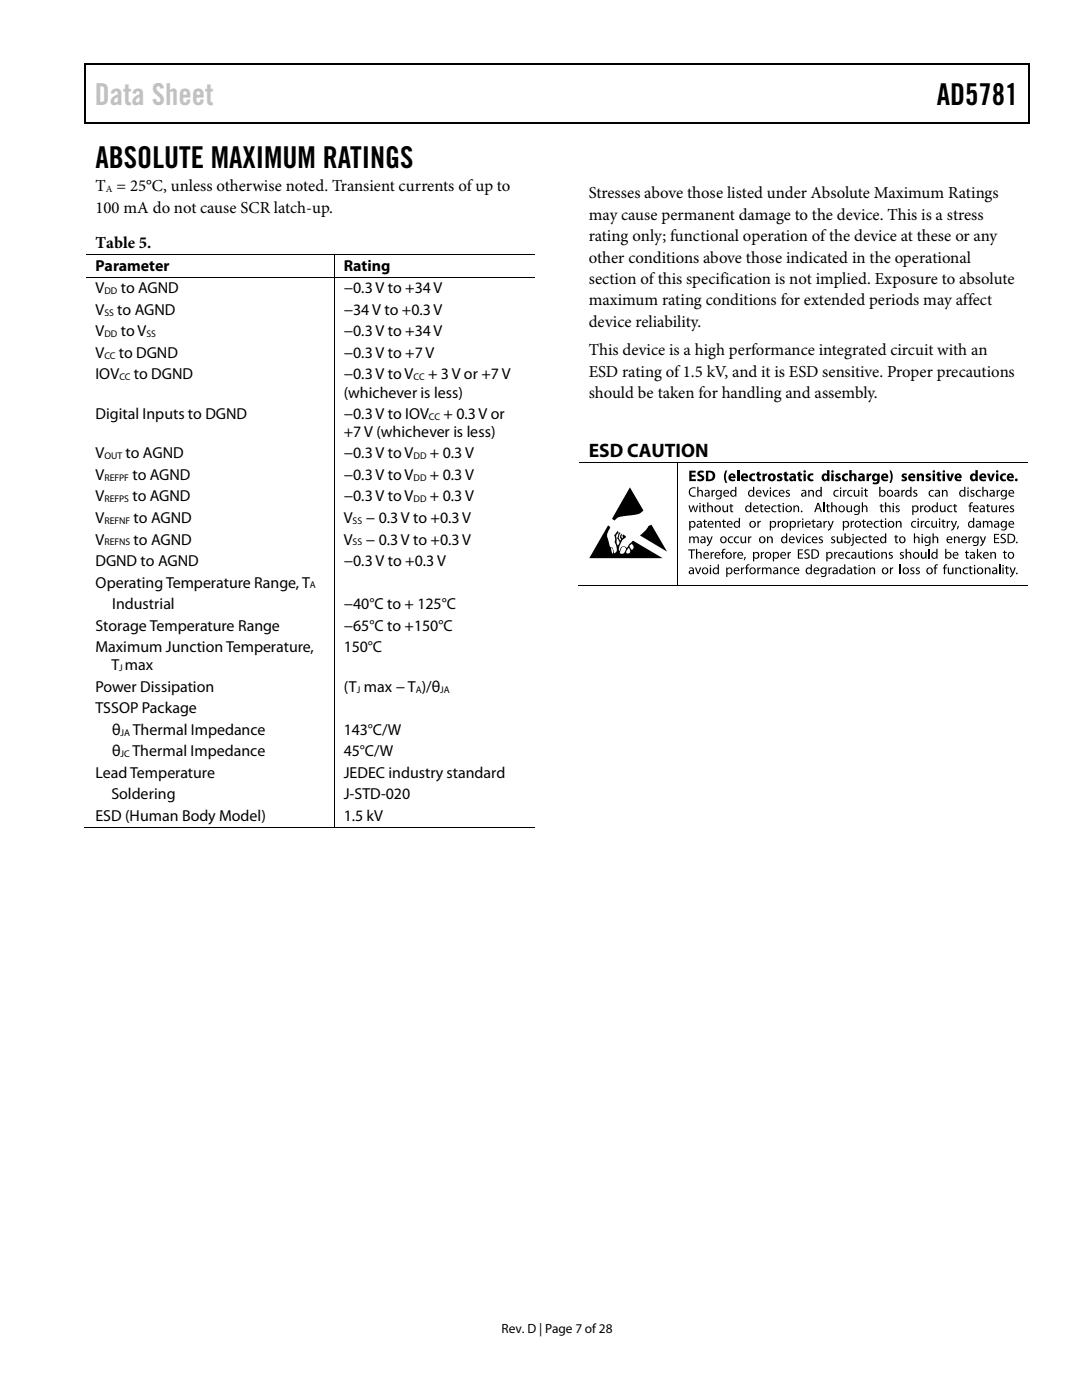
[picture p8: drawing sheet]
<svg xmlns="http://www.w3.org/2000/svg" width="216mm" height="279mm" viewBox="0 0 216 279" stroke-linecap="round" stroke-linejoin="round" font-family="sans-serif">
<defs><g id="words">
<text font-size="6" fill="#c1c1c1" x="18.9" y="20.9">Data Sheet</text>
<g font-size="6">
<text x="186.9" y="20.9">AD5781</text>
<text x="19" y="33.6">ABSOLUTE MAXIMUM RATINGS</text>
</g>
<text font-size="3.9" x="117.5" y="91.2">ESD CAUTION</text>
<g font-size="3.3">
<text x="19" y="38.1">T = 25°C, unless otherwise noted. Transient currents of up to</text>
<text x="117.5" y="39.5">Stresses above those listed under Absolute Maximum Ratings</text>
<text x="19.1" y="42.4">100 mA do not cause SCR latch-up.</text>
<text x="117.5" y="43.8">may cause permanent damage to the device. This is a stress</text>
<text x="19.1" y="49.5">Table 5.</text>
<text x="117.5" y="48.1">rating only; functional operation of the device at these or any</text>
<text x="117.5" y="52.4">other conditions above those indicated in the operational</text>
<text x="117.5" y="56.7">section of this specification is not implied. Exposure to absolute</text>
<text x="117.5" y="61">maximum rating conditions for extended periods may affect</text>
<text x="117.5" y="65.2">device reliability.</text>
<text x="117.5" y="70.9">This device is a high performance integrated circuit with an</text>
<text x="117.5" y="75.2">ESD rating of 1.5 kV, and it is ESD sensitive. Proper precautions</text>
<text x="117.5" y="79.4">should be taken for handling and assembly.</text>
</g>
<g font-size="3.2">
<text x="19" y="54.1">Parameter</text>
<text x="19" y="58.5">V</text>
<text x="24.1" y="58.5">to AGND</text>
<text x="68.6" y="58.5">−0.3 V to +34 V</text>
<text x="68.6" y="54.1">Rating</text>
<text x="19" y="62.8">V</text>
<text x="23.4" y="62.8">to AGND</text>
<text x="68.6" y="62.8">−34V to +0.3V</text>
<text x="19" y="67.1">V</text>
<text x="19" y="71.4">V</text>
<text x="23.7" y="71.4">to DGND</text>
<text x="24.1" y="67.1">to V</text>
<text x="68.6" y="71.4">−0.3V to +7V</text>
<text x="68.6" y="67.1">−0.3V to +34V</text>
<text x="19" y="75.7">IOV</text>
<text x="26.7" y="75.7">to DGND</text>
<text x="68.6" y="75.7">−0.3V to V</text>
<text x="85.4" y="75.7">+ 3 V or +7 V</text>
<text x="19" y="83.6">Digital Inputs to DGND</text>
<text x="68.6" y="79.3">(whichever is less)</text>
<text x="68.6" y="83.6">−0.3 V to IOV</text>
<text x="88.5" y="83.6">+ 0.3 V or</text>
<text x="68.6" y="87.2">+7V (whichever is less)</text>
<text x="19" y="91.5">V</text>
<text x="19" y="95.8">V</text>
<text x="25.1" y="91.5">to AGND</text>
<text x="26.4" y="95.8">to AGND</text>
<text x="68.6" y="91.5">−0.3 V to V</text>
<text x="68.6" y="95.8">−0.3 V to V</text>
<text x="85.8" y="91.5">+ 0.3 V</text>
<text x="85.8" y="95.8">+ 0.3 V</text>
<text x="19" y="100.1">V</text>
<text x="26.5" y="100.1">to AGND</text>
<text x="68.6" y="100.1">−0.3 V to V</text>
<text x="85.8" y="100.1">+ 0.3 V</text>
<text x="19" y="104.4">V</text>
<text x="26.7" y="104.4">to AGND</text>
<text x="68.6" y="104.4">V</text>
<text x="73" y="104.4">− 0.3 V to +0.3 V</text>
<text x="19" y="108.7">V</text>
<text x="19" y="113">DGND to AGND</text>
<text x="26.7" y="108.7">to AGND</text>
<text x="68.6" y="108.7">V</text>
<text x="68.6" y="113">−0.3V to +0.3V</text>
<text x="73" y="108.7">− 0.3 V to +0.3 V</text>
<text x="19" y="117.3">Operating Temperature Range, T</text>
<text x="19" y="125.9">Storage Temperature Range</text>
<text x="22.4" y="121.6">Industrial</text>
<text x="68.6" y="121.6">−40°C to + 125°C</text>
<text x="68.6" y="125.9">−65°C to +150°C</text>
<text x="19" y="130.2">Maximum Junction Temperature,</text>
<text x="68.6" y="130.2">150°C</text>
<text x="22.2" y="133.8">T max</text>
<text x="19" y="138">Power Dissipation</text>
<text x="19" y="142.4">TSSOP Package</text>
<text x="68.6" y="138">(T max − T )/θ</text>
<text x="22.4" y="146.6">θ</text>
<text x="26.5" y="146.6">Thermal Impedance</text>
<text x="68.6" y="146.6">143°C/W</text>
<text x="19" y="155.2">Lead Temperature</text>
<text x="22.4" y="151">θ</text>
<text x="26.5" y="151">Thermal Impedance</text>
<text x="68.6" y="151">45°C/W</text>
<text x="68.6" y="155.2">JEDEC industry standard</text>
<text x="22.2" y="159.6">Soldering</text>
<text x="68.6" y="159.6">J-STD-020</text>
<text x="19" y="163.8">ESD (Human Body Model)</text>
<text x="68.6" y="163.8">1.5 kV</text>
</g>
<text font-size="2.7" x="100.1" y="266">Rev. D | Page 7 of28</text>
<g font-size="1.9">
<text x="21.1" y="38.3">A</text>
<text x="20.8" y="58.7">DD</text>
<text x="20.8" y="63">SS</text>
<text x="20.8" y="67.3">DD</text>
<text x="20.8" y="71.6">CC</text>
<text x="29.2" y="67.3">SS</text>
<text x="23.8" y="75.9">CC</text>
<text x="82.5" y="75.9">CC</text>
<text x="85.6" y="83.8">CC</text>
<text x="20.8" y="91.7">OUT</text>
<text x="20.8" y="96">REFPF</text>
<text x="82.5" y="91.7">DD</text>
<text x="82.5" y="96">DD</text>
<text x="20.8" y="100.2">REFPS</text>
<text x="82.5" y="100.2">DD</text>
<text x="20.8" y="104.6">REFNF</text>
<text x="70.4" y="104.6">SS</text>
<text x="20.8" y="108.8">REFNS</text>
<text x="70.4" y="108.8">SS</text>
<text x="61.8" y="117.4">A</text>
<text x="23.8" y="133.9">J</text>
<text x="71.2" y="138.2">J</text>
<text x="83" y="138.2">A</text>
<text x="87.8" y="138.2">JA</text>
<text x="24" y="146.8">JA</text>
<text x="24" y="151.1">JC</text>
</g>
</g></defs>
<g fill="#000">
<path d="M16.9 12.7h.2v1h-.2zM16.9 12.7h.2v.3h-.2zM82.5 12.7h.3v.3h-.3zM205.1 12.7h.3v1h-.3zM205.1 12.7h.3v.3h-.3zM16.9 24.4h.2v.2h-.2zM82.3 24.4h.2v.2h-.2zM205.1 24.4h.3v.2h-.3zM66.6 50.7h.2v.2h-.2zM66.6 55.2h.2v.2h-.2zM135.2 92.2h.1v.2h-.1zM137.5 93.9h1.3v.4h-.8v.4h.8v.4h-.8v.5h.9v.4h-1.4z"/>
<path d="M137.7 97.5l.7-.3 .4 .1v.2a.76 .76 0 0 0-1.1 .7 .76 .76 0 0 0 1.1 .7v.2a.98 .98 0 0 1-1.2-.3 .98 .98 0 0 1 .1-1.3zM139.1 97.2h.3v.8l.4-.2 .4 .2 .1 1.1h-.3v-.9l-.3-.2-.3 .3v.8h-.3zM139.3 94.1l.6-.2 .5 .1-.1 .4h-.6l-.1 .1 .2 .2a.72 .72 0 0 1 .7 .9 .72 .72 0 0 1-1 .4l-.4-.1 .1-.4 .7 .1 .2-.2-.2-.2a.69 .69 0 0 1-.7-.3 .69 .69 0 0 1 .1-.8zM142 97.8h.2v.3l.4-.3v.2h-.2l-.2 .3v.8h-.2zM144.8 93.9h.3a2.73 2.73 0 0 0 0 2.5 .71 .71 0 0 1-.6-.8v-.9zM147.1 93.8h.4v2.2h-.4zM149.7 94.7l.8-.2h.2l-.1 .4a.44 .44 0 0 0-.6 .4 .44 .44 0 0 0 .6 .3l.1 .4a.82 .82 0 0 1-1-.2 .82 .82 0 0 1 0-1.1zM151.1 94.2l.4-.1v.4h.4v.4h-.4l.1 .7 .3 .1v.3h-.5l-.3-.2v-.9h-.2v-.4h.2zM152.1 94.5h.4l.1 .3 .2-.3h.3v.4h-.3l-.2 .3v.8h-.5zM152.1 97.8h.3l.4 1.1 .3-1.1h.3l-.5 1.3h-.3zM155.2 94.6l.5-.1 .4 .1-.1 .3-.5-.1v.2a.56 .56 0 0 1 .6 .7 .56 .56 0 0 1-.8 .3h-.3l.1-.4 .4 .1 .2-.1-.5-.3a.43 .43 0 0 1 0-.7zM154.3 98l.6-.2h.3v.2a.51 .51 0 0 0-.8 .5 .51 .51 0 0 0 .8 .4v.2a.71 .71 0 0 1-.9-.2 .71 .71 0 0 1 0-.9z"/>
<path d="M156.9 97.9l.4-.1h.3l-.1 .2h-.4v.2l.2 .1a.41 .41 0 0 1 .3 .4 .41 .41 0 0 1-.2 .4l-.6-.1v-.1h.5v-.3l-.2-.1a.4 .4 0 0 1-.2-.6zM156.5 94.2l.5-.1v.4h.3v.4h-.3v.7l.3 .1v.3h-.5l-.2-.2-.1-.9h-.2v-.4h.2zM159.3 94.2l.4-.1v.4h.4v.4h-.4v.7l.3 .1v.3h-.5l-.2-.2v-.9h-.3v-.4h.3zM161.3 97.8h.2v.2l.1-.1a.49 .49 0 0 1 .7 .1l.1 1.1h-.2l-.1-.9-.2-.2-.4 .2v.9h-.2zM161.3 94.7l.8-.2h.2v.4a.45 .45 0 0 0-.7 .4 .45 .45 0 0 0 .7 .3v.4a.82 .82 0 0 1-1-.2 .82 .82 0 0 1 0-1.1zM166.8 94.6l.5-.1 .4 .1-.1 .3-.4-.1v.2a.56 .56 0 0 1 .6 .7 .56 .56 0 0 1-.9 .3h-.3l.1-.4 .4 .1 .2-.1-.4-.3a.43 .43 0 0 1-.1-.7zM166.5 98l.5-.2h.3v.2a.51 .51 0 0 0-.8 .5 .51 .51 0 0 0 .8 .4v.2a.7 .7 0 0 1-.9-.2 .7 .7 0 0 1 .1-.9zM168.2 97.8h.3v.3l.4-.3v.2h-.2l-.2 .3v.8h-.2zM168.2 94.7l.8-.2h.2l-.1 .4a.45 .45 0 0 0-.6 .4 .45 .45 0 0 0 .6 .3l.1 .4a.82 .82 0 0 1-1-.2 .82 .82 0 0 1 0-1.1zM169.5 93.8h.4v.9a.55 .55 0 0 1 .7-.2 .55 .55 0 0 1 .3 .6v.9h-.5v-1l-.2-.1-.3 .2v.9h-.4zM169.2 98l.5-.2h.4l-.1 .2a.51 .51 0 0 0-.7 .5 .51 .51 0 0 0 .7 .4l.1 .2a.7 .7 0 0 1-.9-.2 .7 .7 0 0 1 0-.9zM170.4 97.8h.2v.9l.3 .2 .3-.2v-.9h.3v1.3h-.2v-.2l-.1 .1a.46 .46 0 0 1-.8-.1z"/>
<path d="M172.6 97.5h.2v.3h.4v.2h-.4l.1 .9h.3v.2h-.4l-.2-.2v-.9h-.2v-.2h.2zM172.9 94.5h.4v.3l.3-.3h.3v.4h-.3l-.2 .3v.8h-.5zM177.5 93.9a.71 .71 0 0 1 .6 .8v.9a.71 .71 0 0 1-.6 .8 2.73 2.73 0 0 0 0-2.5zM179.9 97.8h.2v.3l.4-.3v.2h-.2l-.2 .3v.8h-.2zM180.1 94.6l.4-.1 .5 .1-.1 .3-.5-.1v.2a.53 .53 0 0 1 .6 .6 .53 .53 0 0 1-.7 .5l-.4-.1 .1-.4 .3 .1 .3-.1-.5-.3a.42 .42 0 0 1 0-.7zM182.3 97.9l.4-.1h.3v.2h-.5v.2l.2 .1a.41 .41 0 0 1 .4 .4 .41 .41 0 0 1-.3 .4l-.6-.1v-.1h.6v-.3l-.2-.1a.39 .39 0 0 1-.3-.6zM182.9 94.5h.4l.1 .2 .1-.1a.55 .55 0 0 1 .6-.1 .55 .55 0 0 1 .3 .6v.9h-.5v-1l-.2-.1-.3 .2v.9h-.5zM184.9 94.6l.4-.1 .5 .1-.1 .3-.5-.1v.2a.53 .53 0 0 1 .6 .6 .53 .53 0 0 1-.6 .5l-.5-.1 .1-.4 .4 .1 .2-.1-.5-.3a.42 .42 0 0 1 0-.7zM185.5 98l.5-.2h.3v.2a.51 .51 0 0 0-.8 .5 .51 .51 0 0 0 .8 .4v.2a.71 .71 0 0 1-.9-.2 .71 .71 0 0 1 .1-.9zM187 94.2l.5-.1v.4h.3v.4h-.3v.7l.3 .1v.3h-.5l-.2-.2-.1-.9h-.2v-.4h.2zM187.9 97.8h.2l.1 .2 .1-.1a.48 .48 0 0 1 .7 .1l.1 1.1h-.3v-.9l-.3-.2-.3 .3v.8h-.2zM188.8 94.5h.5l.3 1.1 .3-1.1h.5l-.6 1.5h-.5z"/>
<path d="M193.7 97.9l.4-.1h.3v.2h-.5v.2l.2 .1a.41 .41 0 0 1 .4 .4 .41 .41 0 0 1-.3 .4l-.6-.1v-.1h.6v-.3l-.2-.1a.39 .39 0 0 1-.3-.6zM194.9 98l.5-.2h.3v.2a.51 .51 0 0 0-.8 .5 .51 .51 0 0 0 .8 .4v.2a.71 .71 0 0 1-.9-.2 .71 .71 0 0 1 .1-.9zM196 97.2h.2v.8l.5-.2 .4 .2 .1 1.1h-.3v-.9l-.3-.2-.3 .3-.1 .8h-.2zM196.9 94.5h.6l.2 1.1 .3-1.1h.5l-.6 1.5h-.4zM198.9 97.8h.2v.3l.4-.3v.2l-.4 .3v.8h-.2zM199.7 94.7l.3-.2h.6h.1v.4a.44 .44 0 0 0-.7 .4 .44 .44 0 0 0 .7 .3v.4a.82 .82 0 0 1-1-.2 .82 .82 0 0 1 0-1.1zM125.7 97.3l2.7 4.6-.3 .2a3.7 3.7 0 0 1-2.7 .8l-.6 .1a2.23 2.23 0 0 0-2.2 .9l-.5-.4zM129.4 105l.6-.3 3.1 5.4-5.4-3.2 1.1-1zM135.2 116.7h.1v.2h-.1zM137.5 107.1h.2v.2l.3-.2h.3l.3 .2 .2-.2h.4l.2 .5v.8h-.2v-1l-.3-.2-.3 .3v.9h-.2l-.1-1-.2-.2-.3 .3v.9h-.3zM137.4 100.9h.2l.3 1.1 .4-1.1h.1l.4 1.1 .3-1.1h.2l-.4 1.3h-.2l-.4-1.1-.3 1.1h-.2zM137.3 109.6h1.4v.3h-.6v1.6h-.2v-1.6h-.6z"/>
<path d="M138.9 109.5h.2v.9l.4-.3 .4 .2 .1 1.2h-.2l-.1-1-.2-.2-.4 .3v.9h-.2zM138.7 113.3h.2l.4 1 .4-1h.2l-.5 1.3h-.2zM140.3 100.6h.2v.3h.3v.2h-.3v.9h.3l-.1 .2h-.2l-.2-.2v-.9h-.3v-.2h.3zM140.5 103.7h.2v.3h.4v.2h-.4v.9h.3l-.1 .2h-.2l-.2-.2v-.9h-.2v-.2h.2zM141.1 100.2h.3v.9l.4-.2 .4 .2 .1 1.1h-.3v-.9l-.3-.3-.3 .3v.9h-.3zM140.9 107.1h.3l.4 1 .4-1h.2l-.7 1.6-.4 .3-.1-.2 .5-.4zM141.8 110.2h.2v.2l.5-.3v.3h-.3l-.2 .3v.8h-.2zM142.7 104h.2v.2l.1-.1a.49 .49 0 0 1 .7 .1l.1 1.1h-.2l-.1-1-.2-.2-.4 .3v.9h-.2zM144.2 109.6h.6l-.1 .1-.3 .1-.1 .1v.3h.3v.1h-.3v1.2h-.2v-1.2h-.2v-.1h.2zM144.3 103.7h.2v.3h.3v.2h-.3v.9h.3v.2h-.2a.35 .35 0 0 1-.3-.4v-.7h-.3v-.2h.3zM144.2 100.9h.2v.9l.3 .2 .3-.2v-.9h.3v1.3h-.2v-.2l-.1 .1a.47 .47 0 0 1-.8-.1zM145.7 100.6h.3v.3h.3v.2h-.3v.9h.3v.2h-.4l-.1-.2-.1-.9h-.2z"/>
<path d="M145.4 107.2l.5-.2 .4 .1-.1 .2a.51 .51 0 0 0-.8 .5 .51 .51 0 0 0 .8 .4v.2a.7 .7 0 0 1-.9-.2 .7 .7 0 0 1 .1-1zM146.3 110.2h.2v.2l.5-.3v.3l-.4 .3v.8h-.3zM146.6 107.2l.6-.2 .3 .1-.1 .2a.51 .51 0 0 0-.7 .4 .51 .51 0 0 0 .7 .5l.1 .2a.71 .71 0 0 1-1-.2 .71 .71 0 0 1 .1-1zM147.8 113.3h.3v.2l.4-.3v.3h-.2l-.2 .3v.8h-.2zM148.6 111.2l.2-.1-.2 .7h-.2zM149 112.7l.5-.1v.2l-.3 .1-.1 .1v.3h.3v.1h-.3v1.2h-.2v-1.2h-.2v-.1h.2zM147.8 107.1h.2v.9l.3 .2 .3-.2v-.9h.3v1.3h-.2v-.2l-.1 .1a.47 .47 0 0 1-.8-.1zM149.3 107.1h.2v.2l.4-.3v.3h-.2l-.2 .3v.8h-.2zM151.1 113.3h.2l.1 .2 .2-.2 .2-.1v.3h-.3l-.1 .3v.8h-.3zM151.1 104h.2l.1 .2 .4-.3v.3h-.2l-.2 .3v.8h-.3zM151.8 110.2h.2v.2l.5-.3v.3l-.4 .3v.8h-.3zM151.8 100.6h.2v.3h.3v.2h-.3v.9h.3v.2h-.2a.35 .35 0 0 1-.3-.4v-.7h-.3v-.2h.3z"/>
<path d="M152 113.3h.2l.1 .2 .2-.2h.3l.3 .2 .2-.2h.4l.2 .5v.8h-.2v-1l-.3-.2-.3 .2v1h-.2l-.1-1-.2-.2-.3 .3v.9h-.3zM153 107.1h.2l.1 .2 .1-.1a.5 .5 0 0 1 .7 .1l.1 1.1h-.3v-1l-.3-.2-.3 .3v.9h-.2zM154.1 101.1l.5-.2h.3v.2a.51 .51 0 0 0-.8 .4 .51 .51 0 0 0 .8 .5v.2a.7 .7 0 0 1-.9-.2 .7 .7 0 0 1 .1-.9zM155.2 104h.2v.2l.2-.2 .3-.1v.3h-.3l-.2 .3v.8h-.2zM155.3 100.6h.3v.3h.3v.2h-.3v.9h.3l-.1 .2h-.3l-.2-.2v-.9h-.2v-.2h.2zM155.7 113.3h.2v.2l.1-.1a.49 .49 0 0 1 .7 0l.1 1.2h-.2l-.1-1-.3-.2-.3 .3v.9h-.2zM157.1 110.2h.3v.2l.4-.3v.3h-.2l-.2 .3v.8h-.2zM157.3 113.4l.5-.2 .4 .1-.1 .2a.51 .51 0 0 0-.8 .4 .51 .51 0 0 0 .8 .5v.1a.7 .7 0 0 1-.9-.1 .7 .7 0 0 1 .1-1zM158.3 100.9h.2v.2l.1-.1a.48 .48 0 0 1 .8 .1l.1 1.1h-.3v-.9l-.3-.3-.3 .3v.9h-.3zM158.7 107.1h.3l.3 1.1 .4-1.1h.3l-.5 1.3h-.3zM159.1 104h.2l.1 .2 .4-.3v.3h-.2l-.2 .3v.8h-.2zM159.8 102h.3v.2h-.3z"/>
<path d="M159.2 109.6h1v.2h-.7v.6h.7v.2h-.7v.7h.8v.2h-1.1zM160.6 109.9a.8 .8 0 0 1 .9-.2v.2h-.6a.27 .27 0 0 0-.2 .2 .27 .27 0 0 0 .2 .2 .64 .64 0 0 1 .6 .9 .64 .64 0 0 1-1 .2v-.2a.39 .39 0 0 0 .7 .1 .39 .39 0 0 0-.2-.7 .54 .54 0 0 1-.4-.7zM160.9 107.2l.6-.2 .3 .1v.2a.51 .51 0 0 0-.8 .4 .51 .51 0 0 0 .8 .5v.2a.71 .71 0 0 1-.9-.2 .71 .71 0 0 1 0-1zM162.1 103.7h.3v.3h.3v.2h-.3v.9h.3l-.1 .2h-.3l-.1-.2-.1-.9h-.2v-.2h.2zM163.5 107.2l.3-.2 .4 .1-.1 .2h-.4v.2l.2 .1a.4 .4 0 0 1 .3 .4 .4 .4 0 0 1-.2 .4l-.6-.1v-.1h.5v-.3l-.2-.1a.4 .4 0 0 1-.2-.6zM164.3 100.2h.2v2h-.2zM164.3 104h.2v.2l.5-.3v.3h-.3l-.1 .3v.8h-.3zM165 100.6h.2v.3h.4v.2h-.4l.1 .9h.3v.2h-.4l-.2-.2v-.9h-.2v-.2h.2zM165.3 113.3h.2v.2l.2-.2 .3-.1v.3h-.3l-.1 .3v.8h-.3zM165.1 104h.3l.4 1 .3-1h.3l-.7 1.6-.5 .3v-.2a.45 .45 0 0 0 .4-.5zM165.9 100.2h.2v.9l.4-.2 .4 .2 .1 1.1h-.2l-.1-.9-.3-.3-.3 .3v.9h-.2zM165.9 107.2l.4-.2 .3 .1v.2h-.5v.2l.2 .1a.41 .41 0 0 1 .4 .4 .41 .41 0 0 1-.3 .4l-.6-.1 .1-.1h.5v-.3l-.2-.1a.4 .4 0 0 1-.3-.6z"/>
<path d="M166.4 110.2h.2l.1 .2 .4-.3v.3h-.2l-.2 .3v.8h-.2zM167 107.1h.2l.1 .9 .2 .2 .4-.2v-.9h.2v1.3h-.2v-.2l-.1 .1a.47 .47 0 0 1-.8-.1zM168.8 110.3l.5-.2 .4 .1-.1 .2a.51 .51 0 0 0-.8 .5 .51 .51 0 0 0 .8 .4l.1 .1a.71 .71 0 0 1-1-.1 .71 .71 0 0 1 .1-1zM169.7 104h.2l.1 .2 .4-.3v.3h-.2l-.2 .3v.8h-.2zM168.9 100.9h.2l.1 .9 .2 .2 .4-.2v-.9h.2v1.3h-.2v-.2l-.1 .1a.47 .47 0 0 1-.7-.1zM170.5 113l.2-.1v.4h.3v.1h-.3v.9l.3 .1-.1 .2h-.2l-.2-.2v-1h-.3v-.1h.3zM172 100.2h.2v.9l.4-.2 .4 .2 .1 1.1h-.2l-.1-.9-.2-.3-.4 .3v.9h-.2zM171.3 110.2h.2v.9l.3 .2 .3-.3v-.8h.3v1.3h-.2v-.2l-.1 .1a.46 .46 0 0 1-.8-.1zM172.2 103.7h.2v.3h.4v.2h-.4l.1 .9h.2l.1 .2h-.2a.35 .35 0 0 1-.4-.4v-.7h-.2v-.2h.2zM172.2 107.2l.5-.2 .4 .1-.1 .2a.51 .51 0 0 0-.7 .5 .51 .51 0 0 0 .7 .4l.1 .2a.71 .71 0 0 1-.9-.2 .71 .71 0 0 1 0-1zM172.8 109.9h.3v.3h.3v.1h-.3v1h.3v.2h-.3l-.2-.2-.1-1h-.2zM173.5 113.3h.2v.2l.1-.1a.5 .5 0 0 1 .7 0l.1 1.2h-.2l-.1-1-.2-.2-.4 .3v.9h-.2z"/>
<path d="M173.5 106.8h.2v.3h.3v.2h-.3v.9h.3l-.1 .2h-.2l-.2-.2v-.9h-.3v-.2h.3zM174.5 104.1l.5-.2 .4 .1-.1 .2a.51 .51 0 0 0-.7 .4 .51 .51 0 0 0 .7 .5l.1 .2a.7 .7 0 0 1-1-.2 .7 .7 0 0 1 .1-1zM175.8 110.2h.3v.2l.1-.1a.48 .48 0 0 1 .7 0l.1 1.2h-.2l-.1-1-.2-.2-.4 .3v.9h-.2zM175.7 100.6h.3v.3h.3v.2h-.3v.9h.3v.2h-.4l-.2-.2v-.9h-.2zM175.7 103.7h.3v.3h.3v.2h-.3v.9h.3l-.1 .2h-.3l-.1-.2-.1-.9h-.2v-.2h.2zM176.6 100.2h.2v.9l.4-.2 .4 .2 .1 1.1h-.2v-.9l-.3-.3-.4 .3v.9h-.2zM177.4 110.3l.4-.2 .3 .1v.2h-.5v.2l.2 .1a.41 .41 0 0 1 .4 .4 .41 .41 0 0 1-.3 .4l-.6-.1 .1-.1h.3l.2-.2-.5-.4zM177.6 113.3h.2v.2l.4-.3v.3h-.2l-.2 .3v.8h-.2zM178.8 101l.4-.1h.3l-.1 .2h-.4v.2l.2 .1a.41 .41 0 0 1 .3 .4 .41 .41 0 0 1-.2 .4l-.6-.1v-.1h.6v-.3l-.2-.1a.4 .4 0 0 1-.3-.6zM178.7 104h.2l.1 .2 .1-.1a.5 .5 0 0 1 .7 .1l.1 1.1h-.3v-1l-.3-.2-.3 .3v.9h-.2zM178.6 106.8h.3v.3h.3v.2h-.3v.9h.3l-.1 .2h-.3l-.1-.2-.1-.9h-.2v-.2h.2zM179.5 112.6h.3v2h-.3z"/>
<path d="M179.6 110.3l.4-.2 .4 .1-.1 .2h-.5l.1 .2 .1 .1a.41 .41 0 0 1 .4 .4 .41 .41 0 0 1-.2 .4l-.7-.1 .1-.1h.3l.3-.2-.6-.4zM180.7 109.5h.3v.9l.4-.3 .4 .2v1.2h-.2v-1l-.3-.2-.3 .3v.9h-.3zM181.7 113.4l.4-.2 .3 .1v.2h-.5v.2l.2 .1a.4 .4 0 0 1 .4 .3 .4 .4 0 0 1-.2 .5l-.7-.1 .1-.2 .5 .1v-.3l-.2-.1a.4 .4 0 0 1-.3-.6zM182.4 106.4h.2v.9l.4-.3 .4 .3 .1 1.1h-.2l-.1-1-.3-.2-.3 .3v.9h-.2zM182.8 113.4l.4-.2 .3 .1v.2h-.5v.2l.2 .1a.41 .41 0 0 1 .4 .3 .41 .41 0 0 1-.3 .5l-.6-.1 .1-.2 .5 .1v-.3l-.2-.1a.4 .4 0 0 1-.3-.6zM182 104.1l.5-.2 .3 .1v.2a.51 .51 0 0 0-.8 .4 .51 .51 0 0 0 .8 .5v.2a.7 .7 0 0 1-.9-.2 .7 .7 0 0 1 .1-1zM183.6 100.9h.2v.3l.4-.3v.2h-.2l-.2 .3v.8h-.2zM183.7 104h.2l.1 .2 .2-.2 .2-.1v.3h-.2l-.2 .3v.8h-.3zM183.7 110.2h.3v.9l.3 .2 .3-.3v-.8h.3v1.3h-.2l-.1-.2-.1 .1a.47 .47 0 0 1-.7-.1zM185.3 109.5h.2v2h-.2zM184.7 104.1l.5-.2 .4 .1-.1 .2a.51 .51 0 0 0-.7 .4 .51 .51 0 0 0 .7 .5l.1 .2a.7 .7 0 0 1-1-.2 .7 .7 0 0 1 .1-1zM186.1 106.4h.2v.9l.4-.3 .4 .3 .1 1.1h-.2l-.1-1-.2-.2-.4 .3v.9h-.2z"/>
<path d="M186.6 112.7l.6-.1-.1 .2-.3 .1-.1 .1v.3h.3v.1h-.3v1.2h-.2v-1.2h-.2v-.1h.2zM185.8 104h.3v.9l.3 .2 .3-.2v-.9h.3v1.3h-.2l-.1-.2v.1a.46 .46 0 0 1-.8-.1zM188.1 103.7h.2v.3h.3v.2h-.3v.9h.3v.2h-.3l-.2-.2v-.9h-.2zM188.5 112.7l.5-.1v.2l-.3 .1-.1 .1v.3h.3v.1h-.3v1.2h-.3v-1.2h-.2v-.1h.2zM187.5 100.9h.3v.9l.3 .2 .3-.2v-.9h.3v1.3h-.3v-.2l-.1 .1a.46 .46 0 0 1-.7-.1zM188.9 104h.2v.2l.5-.3v.3h-.3l-.1 .3v.8h-.3zM189.7 104h.3l.4 1 .3-1h.3l-.7 1.6-.4 .3-.1-.2a.45 .45 0 0 0 .4-.5zM189.2 101.1l.5-.2h.3v.2a.51 .51 0 0 0-.8 .5 .51 .51 0 0 0 .8 .4v.2a.71 .71 0 0 1-.9-.2 .71 .71 0 0 1 .1-.9zM189.1 113.3h.3v.9l.3 .2 .3-.3v-.8h.2v1.3h-.2v-.2l-.1 .1a.46 .46 0 0 1-.7-.1zM190.3 107.1h.2l.1 .2 .1-.1a.49 .49 0 0 1 .7 .1l.1 1.1h-.3v-1l-.3-.2-.3 .3v.9h-.3zM190.4 100.6h.2v.3h.4v.2h-.4l.1 .9h.2l.1 .2h-.2a.35 .35 0 0 1-.4-.4v-.7h-.2v-.2h.2zM190.6 113.3h.2l.1 .2 .1-.1a.48 .48 0 0 1 .7 0l.1 1.2h-.3v-1l-.3-.2-.3 .3v.9h-.3z"/>
<path d="M191.1 105h.3l-.3 .6h-.2zM192.7 109.9h.3v.3h.3v.1h-.3v1h.3v.2h-.4l-.1-.2-.1-1h-.2zM192.3 113.4l.5-.2 .3 .1v.2a.51 .51 0 0 0-.8 .4 .51 .51 0 0 0 .8 .5v.1a.71 .71 0 0 1-.9-.1 .71 .71 0 0 1 .1-1zM193.3 107.1h.1l.1 .2 .4-.3v.3h-.2l-.2 .3v.8h-.2zM193.6 100.4l.5-.1v.2h-.3l-.1 .1v.3h.3v.2h-.3v1.1h-.3v-1.1h-.1v-.2h.1zM193.5 113l.2-.1v.4h.4v.1h-.4l.1 .9 .3 .1v.2h-.2a.35 .35 0 0 1-.4-.4v-.8h-.2v-.1h.2zM194.9 109.5h.3v1.3l.5-.6h.3l-.5 .5 .6 .8h-.3l-.5-.6-.1 .1v.5h-.3zM195.5 107.1h.3l.3 1 .4-1h.3l-.6 1.3-.6 .6v-.2l.4-.4zM196.1 104h.2v.2l.3-.2h.3l.2 .2 .3-.2h.4l.2 .5v.8h-.2v-1l-.3-.2-.3 .3v.9h-.2l-.1-1-.2-.2-.3 .3v.9h-.3zM196.5 113.3h.2v.2l.1-.1a.48 .48 0 0 1 .8 0l.1 1.2h-.3v-1l-.3-.2-.3 .3-.1 .9h-.2zM197 100.6h.2v.3h.3v.2h-.3v.9h.3v.2h-.3l-.2-.2v-.9h-.3v-.2h.3zM197.6 110.2h.2v.2l.1-.1a.5 .5 0 0 1 .8 0v1.2h-.2v-1l-.3-.2-.4 .3v.9h-.2z"/>
<path d="M197.8 100.9h.2l.1 .9 .2 .2 .4-.2v-.9h.2v1.3h-.2v-.2l-.1 .1a.46 .46 0 0 1-.7-.1zM198.3 106.5h1.1v.2h-.8v.6h.7v.2h-.7v.7h.8v.2h-1.1zM199.3 100.9h.2v.3l.5-.3v.2h-.2l-.2 .3v.8h-.3zM199.4 112.6h.2v2h-.2zM199.7 106.8a.77 .77 0 0 1 .9-.2v.2l-.4-.1-.3 .2 .1 .4a.64 .64 0 0 1 .7 .8 .64 .64 0 0 1-1.1 .2l.1-.2a.39 .39 0 0 0 .6 .1 .39 .39 0 0 0-.2-.6 .53 .53 0 0 1-.4-.8zM200.3 109.9h.3v.3h.3v.1h-.3v1h.3l-.1 .2h-.3l-.2-.2v-1h-.2v-.1h.2zM200.7 113l.3-.1v.4h.3v.1h-.3v.9l.3 .1v.2h-.4l-.2-.2v-1h-.2v-.1h.2zM201.6 101l.4-.1h.3v.2h-.5v.2l.2 .1a.41 .41 0 0 1 .4 .4 .41 .41 0 0 1-.3 .4l-.6-.1v-.1l.4 .1 .2-.2-.5-.5zM201.4 113.3h.3l.4 1 .3-1h.3l-.5 1.3-.6 .6-.1-.2 .4-.5zM202.8 108.1h.2v.3h-.2zM202.8 114.3h.2v.3h-.2zM66.6 165h.2v.2h-.2z"/>
<path d="M140.9 94a1.51 1.51 0 0 1 1.8 .6 1.24 1.24 0 0 1-1.7 1.4h-.1zM141.3 94.3v1.4a.71 .71 0 0 0 .9-.7 .71 .71 0 0 0-.9-.7z"/>
<path d="M140.6 97.9l.2-.1a.57 .57 0 0 1 .8 .5v.8h-.2v-.1a.43 .43 0 0 1-.7 .1 .43 .43 0 0 1 .1-.7l.6-.1-.1-.2a.41 .41 0 0 0-.6-.1zM140.9 98.5v.4h.3l.2-.2v-.3z"/>
<path d="M143 97.9a.52 .52 0 0 1 .8 .1v-.2h.2v.3a1.65 1.65 0 0 1-.2 1.4l-.5 .2-.4-.1v-.2l.2 .1a.47 .47 0 0 0 .5-.1 .47 .47 0 0 0 .2-.5 .63 .63 0 0 1-1 0 .63 .63 0 0 1 .2-1zM143.2 98a.49 .49 0 0 0-.2 .6 .49 .49 0 0 0 .5 .3 .48 .48 0 0 0 .3-.6 .48 .48 0 0 0-.6-.3z"/>
<path d="M144.5 98a.57 .57 0 0 1 .7-.2 .57 .57 0 0 1 .3 .7h-1l.3 .4h.6v.2a.73 .73 0 0 1-.9-.2 .73 .73 0 0 1 0-.9zM144.7 98l-.2 .3h.8l-.2-.3z"/>
<path d="M145.5 94.7a.72 .72 0 0 1 .9-.1 .72 .72 0 0 1 .4 .8h-1a.54 .54 0 0 0 .8 .2l.1 .4a.86 .86 0 0 1-1.1-.2 .86 .86 0 0 1-.1-1.1zM145.9 94.8l-.1 .3h.6l-.2-.3z"/>
<path d="M145.9 98l.4-.2 .4 .2v-.8h.2l.1 1.9h-.3v-.2a.61 .61 0 0 1-.8 .1 .61 .61 0 0 1-.2-.8zM146.1 98a.5 .5 0 0 0-.2 .6 .5 .5 0 0 0 .6 .3l.1-.1a.49 .49 0 0 0 .1-.6 .49 .49 0 0 0-.6-.2z"/>
<path d="M148 94.7a.72 .72 0 0 1 .9-.1 .72 .72 0 0 1 .4 .8h-1l.2 .3 .6-.1 .1 .4a.86 .86 0 0 1-1.1-.2 .86 .86 0 0 1-.1-1.1zM148.4 94.8l-.1 .3h.5l-.1-.3z"/>
<path d="M149.4 98l.4-.2 .5 .2v-.8h.2v1.9h-.2v-.2a.61 .61 0 0 1-.9 .1 .61 .61 0 0 1-.1-.8zM149.7 98a.5 .5 0 0 0-.2 .6 .5 .5 0 0 0 .5 .3 .5 .5 0 0 0 .2-.6 .5 .5 0 0 0-.5-.3z"/>
<path d="M151 98a.57 .57 0 0 1 .7-.2 .57 .57 0 0 1 .3 .7h-1l.3 .4h.6v.2a.73 .73 0 0 1-.9-.2 .73 .73 0 0 1 0-.9zM151.2 98l-.2 .3h.7l-.1-.3z"/>
<path d="M153.6 97.3h.2v.2h-.2zM153.6 97.8h.2v1.3h-.2z"/>
<path d="M153.2 95.3a.81 .81 0 0 1 1.6 0 .81 .81 0 0 1-1.6 0zM153.8 94.9l-.1 .2a.47 .47 0 0 0 .3 .6 .43 .43 0 0 0 .3-.5 .43 .43 0 0 0-.5-.3z"/>
<path d="M155.5 98a.57 .57 0 0 1 .8-.2 .57 .57 0 0 1 .2 .7h-.9l.2 .4h.6l.1 .2a.73 .73 0 0 1-1-.2 .73 .73 0 0 1 0-.9zM155.8 98l-.2 .3h.7l-.1-.3z"/>
<path d="M157.6 94.6l.3-.1a.65 .65 0 0 1 .9 .6l.1 .9h-.5v-.1a.5 .5 0 0 1-.7 0 .5 .5 0 0 1 0-.7l.7-.3-.3-.1-.4 .1zM158 95.4l-.1 .1 .2 .2 .3-.2v-.2z"/>
<path d="M160.4 93.9h.3v.3h-.3zM160.3 94.5h.5v1.5h-.5z"/>
<path d="M159.9 97.9l.5-.1 .5 .2v1.1h-.2v-.1a.43 .43 0 0 1-.7 .1 .43 .43 0 0 1 .1-.7l.6-.1-.1-.2a.42 .42 0 0 0-.6-.1zM160.2 98.5v.4l.4-.1 .1-.4z"/>
<path d="M162.9 98l.4-.2 .4 .2v-.8h.3v1.9h-.2l-.1-.2a.61 .61 0 0 1-.8 .1 .61 .61 0 0 1-.1-.8zM163.1 98a.5 .5 0 0 0-.1 .6 .5 .5 0 0 0 .5 .3 .5 .5 0 0 0 .2-.6 .5 .5 0 0 0-.6-.3z"/>
<path d="M164.1 94.7l.5-.2 .4 .1v-.8h.5v2.2h-.4v-.2a.69 .69 0 0 1-1 .1 .69 .69 0 0 1-.1-1zM164.6 94.9a.41 .41 0 0 0-.2 .5 .41 .41 0 0 0 .5 .2 .42 .42 0 0 0 .1-.5 .42 .42 0 0 0-.4-.2z"/>
<path d="M165.9 93.9h.4v.3h-.4zM165.9 94.5h.4v1.5h-.4z"/>
<path d="M167.6 97.4a.15 .15 0 0 1 .3 0 .15 .15 0 0 1-.3 0zM167.6 97.8h.3v1.3h-.3z"/>
<path d="M171.9 97.3h.2v.2h-.2zM171.9 97.8h.2v1.3h-.2z"/>
<path d="M171.3 94.6l.3-.1a.66 .66 0 0 1 .9 .6l.1 .9h-.5v-.1a.52 .52 0 0 1-.9-.1 .52 .52 0 0 1 .5-.8l.4-.1-.3-.1-.4 .1zM171.7 95.4v.3h.1l.3-.2v-.2z"/>
<path d="M175.4 97.2h.3v.8a.61 .61 0 0 1 .8-.1 .61 .61 0 0 1 .2 .8 .55 .55 0 0 1-.5 .4 .55 .55 0 0 1-.5-.2v.2h-.3zM175.8 98.1a.49 .49 0 0 0-.1 .6 .49 .49 0 0 0 .6 .2 .5 .5 0 0 0 .2-.6 .5 .5 0 0 0-.6-.3z"/>
<path d="M174.2 94.7a.58 .58 0 0 1 .9 0v-.2h.4v.5a1.74 1.74 0 0 1-.2 1.5l-.6 .2-.6-.1 .1-.4 .3 .1a.41 .41 0 0 0 .4-.1 .41 .41 0 0 0 .1-.4 .67 .67 0 0 1-.8 0 .67 .67 0 0 1-.2-.9zM174.6 94.9l-.1 .1a.44 .44 0 0 0 .3 .7 .4 .4 0 0 0 .3-.5 .4 .4 0 0 0-.5-.3z"/>
<path d="M176 94.7a.71 .71 0 0 1 .9-.2 .71 .71 0 0 1 .3 .9h-.9a.54 .54 0 0 0 .8 .2l.1 .4a.86 .86 0 0 1-1.1-.2 .86 .86 0 0 1-.1-1.1zM176.4 94.8l-.1 .3h.5l-.1-.3z"/>
<path d="M176.9 98.5a.68 .68 0 0 1 1.3 0 .68 .68 0 0 1-1.3 0zM177.3 98a.5 .5 0 0 0-.1 .6 .5 .5 0 0 0 .6 .3 .5 .5 0 0 0 .2-.6 .5 .5 0 0 0-.7-.3z"/>
<path d="M178.5 97.9l.4-.1 .5 .2 .1 1.1h-.2l-.1-.1a.43 .43 0 0 1-.6 .1 .43 .43 0 0 1 0-.7l.6-.1v-.2a.4 .4 0 0 0-.6-.1zM178.8 98.5l-.1 .4h.3l.2-.2v-.3z"/>
<path d="M181.4 94.7a.71 .71 0 0 1 .9-.2 .71 .71 0 0 1 .3 .9h-.9a.54 .54 0 0 0 .8 .2l.1 .4a.86 .86 0 0 1-1.1-.2 .86 .86 0 0 1-.1-1.1zM181.8 94.8l-.1 .3h.5l-.1-.3z"/>
<path d="M180.8 98l.4-.2 .4 .2v-.8h.3v1.9h-.2v-.2a.61 .61 0 0 1-.9 .1 .61 .61 0 0 1-.1-.8zM181.1 98a.5 .5 0 0 0-.2 .6 .5 .5 0 0 0 .5 .3 .5 .5 0 0 0 .2-.6 .5 .5 0 0 0-.5-.3z"/>
<path d="M186.2 93.9h.3v.3h-.3zM186.1 94.5h.5v1.5h-.5z"/>
<path d="M186.6 97.9l.4-.1 .5 .2 .1 1.1h-.2l-.1-.1a.43 .43 0 0 1-.6 .1 .43 .43 0 0 1 0-.7l.6-.1v-.2a.41 .41 0 0 0-.6-.1zM186.8 98.5v.4h.4l.1-.2v-.3z"/>
<path d="M188.2 93.9h.3v.3h-.4zM188.1 94.5h.5v1.5h-.5z"/>
<path d="M190.6 94.7a.72 .72 0 0 1 .9-.1 .72 .72 0 0 1 .4 .8h-1a.54 .54 0 0 0 .8 .2l.1 .4a.86 .86 0 0 1-1.1-.2 .86 .86 0 0 1-.1-1.1zM191 94.8l-.1 .3h.6l-.1-.3z"/>
<path d="M191.6 98l.4-.2 .4 .2v-.8h.2v1.9h-.2v-.2a.61 .61 0 0 1-.8 .1 .61 .61 0 0 1-.2-.8zM191.8 98a.5 .5 0 0 0-.2 .6 .5 .5 0 0 0 .6 .3 .5 .5 0 0 0 .2-.6 .5 .5 0 0 0-.6-.3z"/>
<path d="M193.1 97.3h.2v.2h-.3zM193 97.8h.3v1.3h-.3z"/>
<path d="M193.7 94.7l.5-.2 .4 .1v-.8h.5v2.2h-.4v-.2a.69 .69 0 0 1-1 .1 .69 .69 0 0 1-.1-1zM194.2 94.9l-.1 .1a.43 .43 0 0 0 .3 .7 .41 .41 0 0 0 .2-.5 .41 .41 0 0 0-.4-.3z"/>
<path d="M195.6 94.7a.71 .71 0 0 1 .9-.2 .71 .71 0 0 1 .3 .9h-1a.54 .54 0 0 0 .9 .2v.4a.86 .86 0 0 1-1.1-.2 .86 .86 0 0 1 0-1.1zM196 94.8l-.2 .3h.6l-.1-.3z"/>
<path d="M197.5 97.9l.5-.1 .4 .2 .1 1.1h-.2v-.1a.43 .43 0 0 1-.7 .1 .43 .43 0 0 1 0-.7l.6-.1v-.2a.41 .41 0 0 0-.6-.1zM197.8 98.5l-.1 .4h.4l.1-.2 .1-.3z"/>
<path d="M198.8 93.9h.4v.3h-.4zM198.7 94.5h.5v1.5h-.5z"/>
<path d="M199.8 97.9a.51 .51 0 0 1 .9 .1v-.2h.2v.3a1.65 1.65 0 0 1-.2 1.4l-.5 .2-.4-.1v-.2l.6 .1 .2-.6a.63 .63 0 0 1-.9 0 .63 .63 0 0 1 .1-1zM200.1 98a.49 .49 0 0 0-.2 .6 .49 .49 0 0 0 .5 .3 .49 .49 0 0 0 .2-.6 .49 .49 0 0 0-.5-.3z"/>
<path d="M201.1 94.7a.72 .72 0 0 1 .9-.2 .72 .72 0 0 1 .3 .9h-1l.2 .3 .7-.1v.4a.86 .86 0 0 1-1.1-.2 .86 .86 0 0 1 0-1.1zM201.5 94.8l-.2 .3h.6l-.1-.3z"/>
<path d="M201.4 98a.57 .57 0 0 1 .7-.2 .57 .57 0 0 1 .3 .7h-1l.3 .4h.6v.2a.73 .73 0 0 1-.9-.2 .73 .73 0 0 1 0-.9zM201.6 98l-.2 .3h.7l-.1-.3z"/>
<path d="M121.3 104.9l-3.7 6.5h14.6l-5.9-3.5-.7 .7-.5 .8-.2-.2a.71 .71 0 0 0-.8-.1 .71 .71 0 0 0-.4 .6l-.1 .3a2.85 2.85 0 0 1 1.2-2.7l.1-.3-.6-.3v.6l-.2 .2-.1-.4v-.6l-.2 .3-.1 .5 .2 .3-.1 .3-.1-.2a.65 .65 0 0 1-.1-.9l.3-.4-.3-.1-.5 1 .3 .4a.71 .71 0 0 1-.1 1.1l-.2-.3-.1-1a.8 .8 0 0 1 .3-1.1l.1-.2-.2-.2-.6 .8 .1 .7-.1 .8 .4 .7a1.03 1.03 0 0 1-.4 1.4l-.4-1.1a.79 .79 0 0 1-.7-1l-.1-.4a2.12 2.12 0 0 1 .3-2.4 .42 .42 0 0 0-.4-.6zM121.9 109.4h.2l.2 .3v.6l-.1 .2zM124.2 109.1a.58 .58 0 0 1 .7 .4 .58 .58 0 0 1-.2 .7 .6 .6 0 0 1-1 .2l.1-.7zM125.3 109.4a.51 .51 0 0 1 .4 .7 .51 .51 0 0 1-.7 .2zM125.7 108.8l.3-.3a.69 .69 0 0 1 0 1.2l-.4-.7z"/>
<path d="M137.5 104h.2l.1 .2a.61 .61 0 0 1 .8-.1 .61 .61 0 0 1 .1 .8 .54 .54 0 0 1-.4 .4 .54 .54 0 0 1-.5-.2v.8h-.3zM137.9 104.3a.49 .49 0 0 0-.1 .6 .49 .49 0 0 0 .6 .2 .5 .5 0 0 0 .2-.6 .5 .5 0 0 0-.6-.3z"/>
<path d="M137.5 113.3l.5-.1 .4 .3 .1 1.1h-.2v-.2a.43 .43 0 0 1-.7 .1 .43 .43 0 0 1 0-.6l.6-.2v-.1a.42 .42 0 0 0-.6-.1zM137.8 114l-.1 .4 .5-.1v-.4z"/>
<path d="M139.5 100.5a.15 .15 0 0 1 .3 0 .15 .15 0 0 1-.3 0zM139.5 100.9h.3v1.3h-.3z"/>
<path d="M139.1 104.1l.4-.2 .5 .3 .1 1.1h-.3v-.2a.43 .43 0 0 1-.6 .1 .43 .43 0 0 1 0-.6l.6-.1v-.2a.41 .41 0 0 0-.7-.1zM139.3 104.7v.4h.4l.1-.2v-.3z"/>
<path d="M140.5 110.3a.57 .57 0 0 1 .7-.1 .57 .57 0 0 1 .3 .7h-1a.53 .53 0 0 0 .9 .4v.1a.73 .73 0 0 1-.9-.1 .73 .73 0 0 1 0-1zM140.7 110.4l-.1 .3h.6l-.1-.3z"/>
<path d="M140 114a.7 .7 0 0 1 1.4 0 .7 .7 0 0 1-1.4 0zM140.5 113.5a.5 .5 0 0 0-.2 .6 .5 .5 0 0 0 .6 .3 .5 .5 0 0 0 .2-.7 .5 .5 0 0 0-.6-.2z"/>
<path d="M139.8 107.1l.5-.1 .4 .3 .1 1.1h-.2l-.1-.2a.43 .43 0 0 1-.6 .2 .43 .43 0 0 1 0-.7l.6-.1v-.2a.41 .41 0 0 0-.6-.1zM140 107.8v.4h.4l.1-.2v-.3z"/>
<path d="M141.4 104.2a.58 .58 0 0 1 .7-.2 .58 .58 0 0 1 .3 .7h-1l.3 .4h.6v.2a.73 .73 0 0 1-.9-.2 .73 .73 0 0 1 0-.9zM141.6 104.2l-.2 .3h.8l-.2-.3z"/>
<path d="M141.6 112.9a.15 .15 0 0 1 .3 0 .15 .15 0 0 1-.3 0zM141.6 113.3h.3v1.3h-.3z"/>
<path d="M142.7 110.3a.58 .58 0 0 1 .8-.1 .58 .58 0 0 1 .2 .7h-.9l.2 .4h.6l.1 .1a.73 .73 0 0 1-1-.1 .73 .73 0 0 1 0-1zM143 110.4l-.2 .3h.7l-.1-.3z"/>
<path d="M142.5 101.6a.7 .7 0 0 1 1.4 0 .7 .7 0 0 1-1.4 0zM143 101.1a.5 .5 0 0 0-.2 .6 .5 .5 0 0 0 .6 .3 .49 .49 0 0 0 .2-.6 .49 .49 0 0 0-.6-.3z"/>
<path d="M142.4 113.4l.4-.2 .4 .2v-.8h.2v2h-.2v-.2a.61 .61 0 0 1-.8 .1 .61 .61 0 0 1-.2-.9zM142.6 113.5a.5 .5 0 0 0-.2 .6 .5 .5 0 0 0 .6 .3 .49 .49 0 0 0 .2-.6 .49 .49 0 0 0-.6-.3z"/>
<path d="M143.7 107.8a.7 .7 0 0 1 1.4 0 .7 .7 0 0 1-1.4 0zM144.1 107.3a.5 .5 0 0 0-.1 .6 .5 .5 0 0 0 .6 .3 .49 .49 0 0 0 .1-.7 .49 .49 0 0 0-.6-.2z"/>
<path d="M144.9 113.3h.2v.2a.61 .61 0 0 1 .9-.1 .61 .61 0 0 1 .1 .8 .55 .55 0 0 1-.4 .4 .55 .55 0 0 1-.6-.2v.7h-.2zM145.2 113.6a.49 .49 0 0 0 0 .5 .49 .49 0 0 0 .5 .3 .5 .5 0 0 0 .2-.6 .5 .5 0 0 0-.5-.3z"/>
<path d="M145.2 104.2a.57 .57 0 0 1 .7-.2 .57 .57 0 0 1 .3 .7h-.9l.2 .4h.6v.2a.73 .73 0 0 1-.9-.2 .73 .73 0 0 1 0-.9zM145.4 104.2l-.1 .3h.6l-.1-.3z"/>
<path d="M144.7 110.8a.7 .7 0 0 1 1.4 0 .7 .7 0 0 1-1.4 0zM145.1 110.4a.5 .5 0 0 0-.1 .6 .5 .5 0 0 0 .6 .3 .49 .49 0 0 0 .2-.7 .49 .49 0 0 0-.7-.2z"/>
<path d="M146.5 113.4a.57 .57 0 0 1 .8-.1 .57 .57 0 0 1 .2 .7h-.9l.2 .4h.6l.1 .1a.73 .73 0 0 1-1-.1 .73 .73 0 0 1 0-1zM146.8 113.5l-.2 .3h.7l-.1-.3z"/>
<path d="M147.3 110.3a.57 .57 0 0 1 .7-.1 .57 .57 0 0 1 .3 .7h-1l.3 .4h.6v.1a.73 .73 0 0 1-.9-.1 .73 .73 0 0 1 0-1zM147.5 110.4l-.2 .3h.8l-.2-.3z"/>
<path d="M146.6 104.1l.4-.2 .4 .2v-.8h.2v2h-.2v-.2a.61 .61 0 0 1-.8 .1 .61 .61 0 0 1-.2-.8zM146.8 104.2a.5 .5 0 0 0-.2 .6 .5 .5 0 0 0 .6 .3 .49 .49 0 0 0 .2-.6 .49 .49 0 0 0-.6-.3z"/>
<path d="M148.8 101l.5-.1 .4 .1v-.8h.2v2h-.2v-.2a.61 .61 0 0 1-.8 .1 .61 .61 0 0 1-.2-.8zM149.1 101.1a.5 .5 0 0 0-.2 .6 .5 .5 0 0 0 .6 .3 .5 .5 0 0 0 .2-.6 .5 .5 0 0 0-.6-.3z"/>
<path d="M149.5 113.9a.7 .7 0 0 1 1.4 0 .7 .7 0 0 1-1.4 0zM149.9 113.5a.5 .5 0 0 0-.1 .6 .5 .5 0 0 0 .6 .3 .49 .49 0 0 0 .2-.7 .49 .49 0 0 0-.7-.2z"/>
<path d="M149.5 104.7a.7 .7 0 0 1 1.4 0 .7 .7 0 0 1-1.4 0zM150 104.2a.49 .49 0 0 0-.2 .6 .49 .49 0 0 0 .6 .3 .49 .49 0 0 0 .2-.6 .49 .49 0 0 0-.6-.3z"/>
<path d="M150.2 110.2h.3v.2a.63 .63 0 0 1 .8 0 .63 .63 0 0 1 .1 .9 .63 .63 0 0 1-.9 0v.7h-.2zM150.6 110.5a.44 .44 0 0 0 0 .6 .44 .44 0 0 0 .6 0 .48 .48 0 0 0 0-.5 .48 .48 0 0 0-.5-.2z"/>
<path d="M150.4 101.1a.57 .57 0 0 1 .7-.2 .57 .57 0 0 1 .3 .7h-.9l.2 .4h.6v.2a.73 .73 0 0 1-.9-.2 .73 .73 0 0 1 0-.9zM150.6 101.1l-.1 .3h.7l-.2-.3z"/>
<path d="M151.4 107.7a.7 .7 0 0 1 1.4 0 .7 .7 0 0 1-1.4 0zM151.9 107.3a.5 .5 0 0 0-.2 .6 .5 .5 0 0 0 .6 .3 .49 .49 0 0 0 .2-.7 .49 .49 0 0 0-.6-.2z"/>
<path d="M152.7 101.1a.57 .57 0 0 1 .7-.2 .57 .57 0 0 1 .3 .7h-1a.53 .53 0 0 0 .9 .4v.2a.73 .73 0 0 1-.9-.2 .73 .73 0 0 1 0-.9zM152.9 101.1l-.1 .3h.6l-.1-.3z"/>
<path d="M152.6 110.8a.7 .7 0 0 1 1.4 0 .7 .7 0 0 1-1.4 0zM153 110.4a.5 .5 0 0 0-.1 .6 .5 .5 0 0 0 .6 .3 .5 .5 0 0 0 .1-.7 .5 .5 0 0 0-.6-.2z"/>
<path d="M153.6 104h.2v.2a.62 .62 0 0 1 .9-.1 .62 .62 0 0 1 .1 .8 .56 .56 0 0 1-.9 .2v.8h-.3zM154 104.3a.49 .49 0 0 0-.1 .6 .49 .49 0 0 0 .6 .2 .5 .5 0 0 0 .1-.6 .5 .5 0 0 0-.5-.3z"/>
<path d="M154.2 110.2h.2v.2a.61 .61 0 0 1 .9-.1 .61 .61 0 0 1 .1 .8 .55 .55 0 0 1-.4 .4 .55 .55 0 0 1-.5-.2v.7h-.3zM154.6 110.5a.49 .49 0 0 0-.1 .5 .49 .49 0 0 0 .5 .3 .5 .5 0 0 0 .2-.6 .5 .5 0 0 0-.5-.3z"/>
<path d="M154.3 113.3l.5-.1 .4 .3 .1 1.1h-.2v-.2a.42 .42 0 0 1-.7 .1 .42 .42 0 0 1 0-.6l.6-.2v-.1a.42 .42 0 0 0-.6-.1zM154.6 114l-.1 .4h.3l.2-.2v-.3z"/>
<path d="M155.8 110.3a.57 .57 0 0 1 .8-.1 .57 .57 0 0 1 .2 .7h-.9l.2 .4h.6l.1 .1a.73 .73 0 0 1-1-.1 .73 .73 0 0 1 0-1zM156.1 110.4l-.2 .3h.7l-.1-.3z"/>
<path d="M156.1 100.5a.15 .15 0 0 1 .3 0 .15 .15 0 0 1-.3 0zM156.2 100.9h.2v1.3h-.2z"/>
<path d="M155.9 104.7a.7 .7 0 0 1 1.4 0 .7 .7 0 0 1-1.4 0zM156.4 104.2a.5 .5 0 0 0-.2 .6 .5 .5 0 0 0 .6 .3 .49 .49 0 0 0 .2-.7 .49 .49 0 0 0-.6-.2z"/>
<path d="M156 107.2l.4-.2 .4 .2v-.8h.3v2h-.2v-.2a.61 .61 0 0 1-.9 .1 .61 .61 0 0 1-.1-.8zM156.3 107.3a.5 .5 0 0 0-.2 .6 .5 .5 0 0 0 .5 .3 .5 .5 0 0 0 .2-.6 .5 .5 0 0 0-.5-.3z"/>
<path d="M156.7 101.6a.7 .7 0 0 1 1.4 0 .7 .7 0 0 1-1.4 0zM157.1 101.1a.5 .5 0 0 0-.1 .6 .5 .5 0 0 0 .6 .3 .5 .5 0 0 0 .2-.7 .5 .5 0 0 0-.7-.2z"/>
<path d="M157.6 104h.2v.2a.63 .63 0 0 1 .9 0 .63 .63 0 0 1 0 .9 .63 .63 0 0 1-.9 0v.8h-.2zM157.9 104.3a.44 .44 0 0 0 0 .6 .44 .44 0 0 0 .6 0 .48 .48 0 0 0 0-.5 .48 .48 0 0 0-.5-.2z"/>
<path d="M157.6 107.2a.57 .57 0 0 1 .7-.1 .57 .57 0 0 1 .3 .7h-1a.53 .53 0 0 0 .9 .4v.2a.73 .73 0 0 1-.9-.2 .73 .73 0 0 1 0-1zM157.8 107.3l-.2 .3h.7l-.1-.3z"/>
<path d="M158.5 113.4a.58 .58 0 0 1 .7-.1 .58 .58 0 0 1 .3 .7h-1l.3 .4h.6v.1a.73 .73 0 0 1-.9-.1 .73 .73 0 0 1 0-1zM158.7 113.5l-.2 .3h.8l-.2-.3z"/>
<path d="M160.1 103.5h.2v.2h-.2zM160.1 104h.2v1.3h-.2z"/>
<path d="M160.2 106.6h.2v.2h-.2zM160.2 107.1h.2v1.3h-.2z"/>
<path d="M160.8 104.2a.58 .58 0 0 1 .7-.2 .58 .58 0 0 1 .3 .7h-1a.52 .52 0 0 0 .9 .4v.2a.73 .73 0 0 1-.9-.2 .73 .73 0 0 1 0-.9zM161 104.2l-.2 .3h.7l-.1-.3z"/>
<path d="M161.9 109.7a1.02 1.02 0 0 1 1.4 .3 1.02 1.02 0 0 1-.3 1.4l-1.1 .1zM162.2 109.8v1.5a.78 .78 0 0 0 1-.7 .78 .78 0 0 0-1-.8z"/>
<path d="M160.9 113.4l.4-.2 .5 .2v-.8h.2v2h-.2v-.2a.61 .61 0 0 1-.9 .1 .61 .61 0 0 1-.1-.9zM161.2 113.5a.5 .5 0 0 0-.2 .6 .5 .5 0 0 0 .6 .3 .5 .5 0 0 0 .2-.6 .5 .5 0 0 0-.6-.3z"/>
<path d="M162.1 107.2a.57 .57 0 0 1 .8-.1 .57 .57 0 0 1 .2 .7h-.9l.2 .4h.6l.1 .2a.73 .73 0 0 1-1-.2 .73 .73 0 0 1 0-1zM162.4 107.3l-.2 .3h.7l-.1-.3z"/>
<path d="M162.5 113.4a.57 .57 0 0 1 .7-.1 .57 .57 0 0 1 .3 .7h-1a.53 .53 0 0 0 .9 .4v.1a.73 .73 0 0 1-.9-.1 .73 .73 0 0 1 0-1zM162.7 113.5l-.1 .3h.6l-.1-.3z"/>
<path d="M163.1 100.4h.3l.6 1.8h-.2l-.2-.6h-.7l-.2 .6h-.2zM163.2 100.6l-.2 .9h.5z"/>
<path d="M163 104.1l.4-.2 .5 .3 .1 1.1h-.3v-.2a.42 .42 0 0 1-.6 .1 .42 .42 0 0 1 0-.6l.6-.1v-.2a.42 .42 0 0 0-.7-.1zM163.2 104.7v.4h.3l.2-.2v-.3z"/>
<path d="M164.9 110.2h.2v.2a.63 .63 0 0 1 .9 0 .63 .63 0 0 1 0 .9 .63 .63 0 0 1-.9 0v.7h-.2zM165.2 110.5a.44 .44 0 0 0 0 .6 .44 .44 0 0 0 .6 0 .48 .48 0 0 0 0-.5 .48 .48 0 0 0-.5-.2z"/>
<path d="M163.9 113.4a.52 .52 0 0 1 .8 .1v-.2h.2v.3a1.65 1.65 0 0 1-.2 1.4l-.4 .2-.5-.1 .1-.2h.6l.2-.5a.63 .63 0 0 1-.9-.1 .63 .63 0 0 1 .1-.9zM164.1 113.5a.49 .49 0 0 0-.2 .6 .49 .49 0 0 0 .6 .3 .48 .48 0 0 0 .2-.6 .48 .48 0 0 0-.6-.3z"/>
<path d="M166.2 113.3l.4-.1 .5 .3 .1 1.1h-.2l-.1-.2a.43 .43 0 0 1-.6 .1 .43 .43 0 0 1 0-.6l.6-.2v-.1a.43 .43 0 0 0-.7-.1zM166.4 114v.4l.4-.1 .1-.4z"/>
<path d="M167.4 110.3a.57 .57 0 0 1 .7-.1 .57 .57 0 0 1 .3 .7h-.9l.2 .4h.6v.1a.73 .73 0 0 1-.9-.1 .73 .73 0 0 1 0-1zM167.6 110.4l-.1 .3h.7l-.2-.3z"/>
<path d="M167.3 101.6a.69 .69 0 0 1 1.3 0 .69 .69 0 0 1-1.3 0zM167.7 101.1a.5 .5 0 0 0-.2 .6 .5 .5 0 0 0 .7 .3 .5 .5 0 0 0 .1-.7 .5 .5 0 0 0-.6-.2z"/>
<path d="M168.2 104h.2v.2a.63 .63 0 0 1 .9 0 .63 .63 0 0 1 0 .9 .63 .63 0 0 1-.9 0v.8h-.2zM168.5 104.3a.44 .44 0 0 0 0 .6 .44 .44 0 0 0 .6 0 .48 .48 0 0 0 0-.5 .48 .48 0 0 0-.5-.2z"/>
<path d="M168.5 106.4h.3v.9a.61 .61 0 0 1 .8-.1 .61 .61 0 0 1 .1 .8 .55 .55 0 0 1-.4 .4 .55 .55 0 0 1-.6-.2v.2h-.2zM168.8 107.4a.49 .49 0 0 0 0 .6 .49 .49 0 0 0 .5 .2 .5 .5 0 0 0 .2-.6 .5 .5 0 0 0-.5-.3z"/>
<path d="M167.6 113.4l.4-.2 .4 .2v-.8h.3v2h-.2v-.2a.61 .61 0 0 1-.9 .1 .61 .61 0 0 1-.1-.9zM167.9 113.5a.5 .5 0 0 0-.2 .6 .5 .5 0 0 0 .5 .3 .5 .5 0 0 0 .2-.6 .5 .5 0 0 0-.5-.3z"/>
<path d="M170.1 107.1h.3l-.1 1.4-.1 .3-.4 .2v-.2l.2-.1 .1-.3zM170.1 106.6h.2v.2h-.2z"/>
<path d="M169.1 113.3l.4-.1 .5 .3 .1 1.1h-.3v-.2a.43 .43 0 0 1-.7 .1 .43 .43 0 0 1 .1-.6l.6-.2v-.1a.41 .41 0 0 0-.7-.1zM169.3 114v.4h.4l.1-.2v-.3z"/>
<path d="M169.9 110.2h.2a.57 .57 0 0 1 .8 .5v.8h-.2v-.2a.43 .43 0 0 1-.7 .2 .43 .43 0 0 1 0-.7l.6-.2v-.1a.41 .41 0 0 0-.6-.1zM170.2 110.9l-.1 .4h.4l.1-.2v-.3z"/>
<path d="M170.8 107.2a.57 .57 0 0 1 .7-.1 .57 .57 0 0 1 .3 .7h-.9l.2 .4h.6l.1 .2a.73 .73 0 0 1-1-.2 .73 .73 0 0 1 0-1zM171.1 107.3l-.2 .3h.7l-.1-.3z"/>
<path d="M170.5 104.7a.68 .68 0 0 1 1.3 0 .68 .68 0 0 1-1.3 0zM170.9 104.2a.5 .5 0 0 0-.1 .6 .5 .5 0 0 0 .6 .3 .5 .5 0 0 0 .2-.7 .5 .5 0 0 0-.7-.2z"/>
<path d="M171.3 112.9a.15 .15 0 0 1 .3 0 .15 .15 0 0 1-.3 0zM171.3 113.3h.3v1.3h-.3z"/>
<path d="M170.5 101a.52 .52 0 0 1 .8 .1l.1-.2h.2v.3a1.65 1.65 0 0 1-.2 1.4l-.5 .2-.5-.1 .1-.2h.6l.2-.5a.63 .63 0 0 1-.9 0 .63 .63 0 0 1 .1-1zM170.8 101.1a.49 .49 0 0 0-.2 .6 .49 .49 0 0 0 .5 .3 .48 .48 0 0 0 .2-.6 .48 .48 0 0 0-.5-.3z"/>
<path d="M171.8 113.9a.7 .7 0 0 1 1.4 0 .7 .7 0 0 1-1.4 0zM172.3 113.5a.5 .5 0 0 0-.2 .6 .5 .5 0 0 0 .6 .3 .49 .49 0 0 0 .2-.7 .49 .49 0 0 0-.6-.2z"/>
<path d="M173.1 104.2a.57 .57 0 0 1 .7-.2 .57 .57 0 0 1 .3 .7h-.9a.53 .53 0 0 0 .8 .4v.2a.73 .73 0 0 1-.9-.2 .73 .73 0 0 1 0-.9zM173.3 104.2l-.1 .3h.7l-.2-.3z"/>
<path d="M173.7 109.8a.15 .15 0 0 1 .3 0 .15 .15 0 0 1-.3 0zM173.7 110.2h.3v1.3h-.3z"/>
<path d="M174.4 107.2a.57 .57 0 0 1 .7-.1 .57 .57 0 0 1 .3 .7h-1a.53 .53 0 0 0 .9 .4v.2a.73 .73 0 0 1-.9-.2 .73 .73 0 0 1 0-1zM174.6 107.3l-.2 .3h.7l-.1-.3z"/>
<path d="M174.2 110.9a.7 .7 0 0 1 1.4 0 .7 .7 0 0 1-1.4 0zM174.7 110.4a.5 .5 0 0 0-.2 .6 .5 .5 0 0 0 .6 .3 .5 .5 0 0 0 .2-.7 .5 .5 0 0 0-.6-.2z"/>
<path d="M175.9 113.9a.7 .7 0 0 1 1.4 0 .7 .7 0 0 1-1.4 0zM176.4 113.5a.5 .5 0 0 0-.2 .6 .5 .5 0 0 0 .6 .3 .49 .49 0 0 0 .2-.7 .49 .49 0 0 0-.6-.2z"/>
<path d="M176.6 103.6a.15 .15 0 0 1 .3 0 .15 .15 0 0 1-.3 0zM176.6 104h.2v1.3h-.2z"/>
<path d="M175.8 107.2l.4-.2 .4 .2v-.8h.2v2h-.2v-.2a.61 .61 0 0 1-.8 .1 .61 .61 0 0 1-.2-.8zM176 107.3a.5 .5 0 0 0-.2 .6 .5 .5 0 0 0 .6 .3 .5 .5 0 0 0 .2-.6 .5 .5 0 0 0-.6-.3z"/>
<path d="M177.1 104.7a.7 .7 0 0 1 1.4 0 .7 .7 0 0 1-1.4 0zM177.6 104.2a.5 .5 0 0 0-.2 .6 .5 .5 0 0 0 .6 .3 .5 .5 0 0 0 .2-.7 .5 .5 0 0 0-.6-.2z"/>
<path d="M178.1 100.5a.15 .15 0 0 1 .3 0 .15 .15 0 0 1-.3 0zM178.1 100.9h.3v1.3h-.3z"/>
<path d="M179.4 107.7a.69 .69 0 0 1 1.3 0 .69 .69 0 0 1-1.3 0zM179.8 107.3a.5 .5 0 0 0-.2 .6 .5 .5 0 0 0 .6 .3 .49 .49 0 0 0 .2-.7 .49 .49 0 0 0-.6-.2z"/>
<path d="M180.1 114a.68 .68 0 0 1 1.3 0 .68 .68 0 0 1-1.3 0zM180.5 113.5a.5 .5 0 0 0-.2 .6 .5 .5 0 0 0 .7 .3 .5 .5 0 0 0 .1-.7 .5 .5 0 0 0-.6-.2z"/>
<path d="M182 100.9h.2v.2a.62 .62 0 0 1 .9-.1 .62 .62 0 0 1 .1 .8 .56 .56 0 0 1-.9 .2v.8h-.3zM182.4 101.2a.45 .45 0 0 0 0 .6 .45 .45 0 0 0 .6 0 .48 .48 0 0 0 0-.5 .48 .48 0 0 0-.5-.2z"/>
<path d="M182.1 110.8a.7 .7 0 0 1 1.4 0 .7 .7 0 0 1-1.4 0zM182.6 110.4a.5 .5 0 0 0-.2 .6 .5 .5 0 0 0 .6 .3 .5 .5 0 0 0 .2-.7 .5 .5 0 0 0-.6-.2z"/>
<path d="M183.1 103.6a.15 .15 0 0 1 .3 0 .15 .15 0 0 1-.3 0zM183.1 104h.2v1.3h-.2z"/>
<path d="M183.9 106.7a.15 .15 0 0 1 .3 0 .15 .15 0 0 1-.3 0zM183.9 107.1h.2v1.3h-.2z"/>
<path d="M184.4 101.6a.69 .69 0 0 1 1.3 0 .69 .69 0 0 1-1.3 0zM184.8 101.1a.5 .5 0 0 0-.2 .6 .5 .5 0 0 0 .6 .3 .5 .5 0 0 0 .2-.7 .5 .5 0 0 0-.6-.2z"/>
<path d="M184.8 113.9a.7 .7 0 0 1 1.4 0 .7 .7 0 0 1-1.4 0zM185.3 113.5a.5 .5 0 0 0-.2 .6 .5 .5 0 0 0 .6 .3 .49 .49 0 0 0 .2-.7 .49 .49 0 0 0-.6-.2z"/>
<path d="M184.6 107.2a.52 .52 0 0 1 .9 .1v-.2h.2v.3a1.65 1.65 0 0 1-.2 1.4l-.5 .2-.4-.1v-.2h.6l.2-.5a.63 .63 0 0 1-.9 0 .63 .63 0 0 1 .1-1zM184.9 107.3a.49 .49 0 0 0-.2 .6 .49 .49 0 0 0 .5 .3 .48 .48 0 0 0 .2-.6 .48 .48 0 0 0-.5-.3z"/>
<path d="M186 110.3l.4-.2 .4 .2v-.8h.3v2h-.2v-.2a.61 .61 0 0 1-.9 .1 .61 .61 0 0 1-.1-.8zM186.2 110.4a.5 .5 0 0 0-.1 .6 .5 .5 0 0 0 .5 .3 .49 .49 0 0 0 .2-.6 .49 .49 0 0 0-.6-.3z"/>
<path d="M186.1 101l.4-.1 .4 .1v-.8h.2l.1 2h-.3v-.2a.61 .61 0 0 1-.8 .1 .61 .61 0 0 1-.2-.8zM186.3 101.1a.5 .5 0 0 0-.2 .6 .5 .5 0 0 0 .6 .3l.1-.1a.49 .49 0 0 0 .1-.6 .49 .49 0 0 0-.6-.2z"/>
<path d="M187.4 103.5h.2v.2h-.2zM187.4 104h.2v1.3h-.2z"/>
<path d="M188.6 109.5h.2v.9a.62 .62 0 0 1 .9-.1 .62 .62 0 0 1 .1 .8 .55 .55 0 0 1-.4 .4 .55 .55 0 0 1-.6-.2v.2h-.2zM188.9 110.5a.49 .49 0 0 0 0 .6 .49 .49 0 0 0 .5 .2 .5 .5 0 0 0 .2-.6 .5 .5 0 0 0-.5-.3z"/>
<path d="M189 107.2a.58 .58 0 0 1 .8-.1 .58 .58 0 0 1 .2 .7h-.9l.2 .4h.6l.1 .2a.73 .73 0 0 1-1-.2 .73 .73 0 0 1 0-1zM189.3 107.3l-.2 .3h.7l-.1-.3z"/>
<path d="M190.3 110.3a.57 .57 0 0 1 .7-.1 .57 .57 0 0 1 .3 .7h-1a.53 .53 0 0 0 .8 .4l.1 .1a.73 .73 0 0 1-1-.1 .73 .73 0 0 1 .1-1zM190.5 110.4l-.2 .3h.7l-.1-.3z"/>
<path d="M192 107.2a.57 .57 0 0 1 .7-.1 .57 .57 0 0 1 .3 .7h-1a.53 .53 0 0 0 .8 .4l.1 .2a.73 .73 0 0 1-1-.2 .73 .73 0 0 1 .1-1zM192.2 107.3l-.2 .3h.7l-.1-.3z"/>
<path d="M194.3 101.1a.57 .57 0 0 1 .7-.2 .57 .57 0 0 1 .3 .7h-1l.3 .4h.5l.1 .2a.73 .73 0 0 1-1-.2 .73 .73 0 0 1 .1-.9zM194.5 101.1l-.2 .3h.7l-.1-.3z"/>
<path d="M193.3 104.1l.4-.2 .5 .2v-.8h.2v2h-.2v-.2a.61 .61 0 0 1-.9 .1 .61 .61 0 0 1-.1-.8zM193.6 104.2a.5 .5 0 0 0-.2 .6 .5 .5 0 0 0 .5 .3 .49 .49 0 0 0 .2-.6 .49 .49 0 0 0-.5-.3z"/>
<path d="M194.4 112.8h.2v.2h-.2zM194.4 113.3h.2v1.3h-.2z"/>
<path d="M193.6 110.2h.1a.59 .59 0 0 1 .8 .5l.1 .8h-.3v-.2a.43 .43 0 0 1-.7 .1 .43 .43 0 0 1 .1-.6l.6-.2v-.1a.41 .41 0 0 0-.7-.1zM193.8 110.9v.4h.4l.1-.2v-.3z"/>
<path d="M194.2 107.2a.53 .53 0 0 1 .9 .1v-.2h.2v.3a1.65 1.65 0 0 1-.2 1.4l-.5 .2-.4-.1v-.2l.2 .1a.47 .47 0 0 0 .5-.1 .47 .47 0 0 0 .1-.5 .63 .63 0 0 1-.9 0 .63 .63 0 0 1 .1-1zM194.5 107.3a.49 .49 0 0 0-.2 .6 .49 .49 0 0 0 .5 .3 .48 .48 0 0 0 .2-.6 .48 .48 0 0 0-.5-.3z"/>
<path d="M194.9 113.9a.7 .7 0 0 1 1.4 0 .7 .7 0 0 1-1.4 0zM195.3 113.5a.5 .5 0 0 0-.1 .6 .5 .5 0 0 0 .6 .3 .49 .49 0 0 0 .1-.7 .49 .49 0 0 0-.6-.2z"/>
<path d="M194.8 104.1l.4-.2 .5 .3 .1 1.1h-.3v-.2a.42 .42 0 0 1-.6 .1 .42 .42 0 0 1 0-.6l.6-.1v-.2a.4 .4 0 0 0-.7-.1zM195 104.7v.4h.3l.2-.2v-.3z"/>
<path d="M196.3 110.3a.58 .58 0 0 1 .7-.1 .58 .58 0 0 1 .3 .7h-.9l.2 .4h.6v.1a.73 .73 0 0 1-.9-.1 .73 .73 0 0 1 0-1zM196.5 110.4l-.1 .3h.7l-.2-.3z"/>
<path d="M195.6 101l.1-.1a.57 .57 0 0 1 .8 .5v.8h-.2v-.1a.43 .43 0 0 1-.7 .1 .43 .43 0 0 1 .1-.7l.6-.1v-.2a.41 .41 0 0 0-.7-.1zM195.8 101.6v.4h.4l.1-.2v-.3z"/>
<path d="M198 113.3l.5-.1 .4 .3 .1 1.1h-.2v-.2a.43 .43 0 0 1-.7 .1 .43 .43 0 0 1 0-.6l.6-.2v-.1a.41 .41 0 0 0-.6-.1zM198.3 114l-.1 .4h.4l.1-.2v-.3z"/>
<path d="M198.4 104.1l.1-.1a.59 .59 0 0 1 .9 .5v.8h-.2l-.1-.2a.43 .43 0 0 1-.6 .2 .43 .43 0 0 1 0-.7l.6-.1v-.2a.41 .41 0 0 0-.6-.1zM198.6 104.7v.4h.4l.1-.2v-.3z"/>
<path d="M200 112.8h.3v.2h-.3zM200 113.3h.3v1.3h-.3z"/>
<path d="M200.3 101.1a.57 .57 0 0 1 .7-.2 .57 .57 0 0 1 .3 .7h-1l.3 .4h.6v.2a.73 .73 0 0 1-.9-.2 .73 .73 0 0 1 0-.9zM200.5 101.1l-.2 .3h.8l-.2-.3z"/>
<path d="M199.8 104.1a.51 .51 0 0 1 .9 .1v-.2h.2v.3a1.65 1.65 0 0 1-.2 1.4l-.5 .2-.4-.1v-.2h.6l.2-.5a.63 .63 0 0 1-.9 0 .63 .63 0 0 1 .1-1zM200.1 104.2a.49 .49 0 0 0-.2 .6 .49 .49 0 0 0 .5 .3 .49 .49 0 0 0 .2-.6 .49 .49 0 0 0-.5-.3z"/>
<path d="M201.1 106.6a1.02 1.02 0 0 1 1.3 .3 1.02 1.02 0 0 1-.3 1.4l-1 .1zM201.3 106.7v1.5a.78 .78 0 0 0 1-.7 .78 .78 0 0 0-1-.8z"/>
<path d="M201.4 104.2a.57 .57 0 0 1 .7-.2 .57 .57 0 0 1 .3 .7h-1l.3 .4h.6v.2a.73 .73 0 0 1-.9-.2 .73 .73 0 0 1 0-.9zM201.6 104.2l-.2 .3h.7l-.1-.3z"/>
<path d="M201.1 110.8a.69 .69 0 0 1 1.3 0 .69 .69 0 0 1-1.3 0zM201.5 110.4a.5 .5 0 0 0-.2 .6 .5 .5 0 0 0 .6 .3 .49 .49 0 0 0 .2-.7 .49 .49 0 0 0-.6-.2z"/>
<circle cx="202.8" cy="95.8" r=".28"/>
</g>
<path d="M17 13.7v10.7M17.1 12.8h65.4M82.8 12.8h122.3M205.2 13.7v10.7M17.1 24.5h188" fill="none" stroke="#000" stroke-width=".25"/>
<g fill="none" stroke="#000" stroke-width=".2">
<path d="M17.1 50.8h49.5M17.1 55.3h49.5M66.7 50.9v4.3M66.7 55.4v109.6M66.8 50.8h39.9M66.8 55.3h39.9M115.6 92.3h19.6M135.3 92.4v24.3M135.3 92.3h69.8M115.3 116.8h19.9M135.3 116.8h69.8M16.9 165.1h49.7"/>
<path d="M66.8 165.1h39.9"/>
</g>
<use href="#words"/>
</svg>
